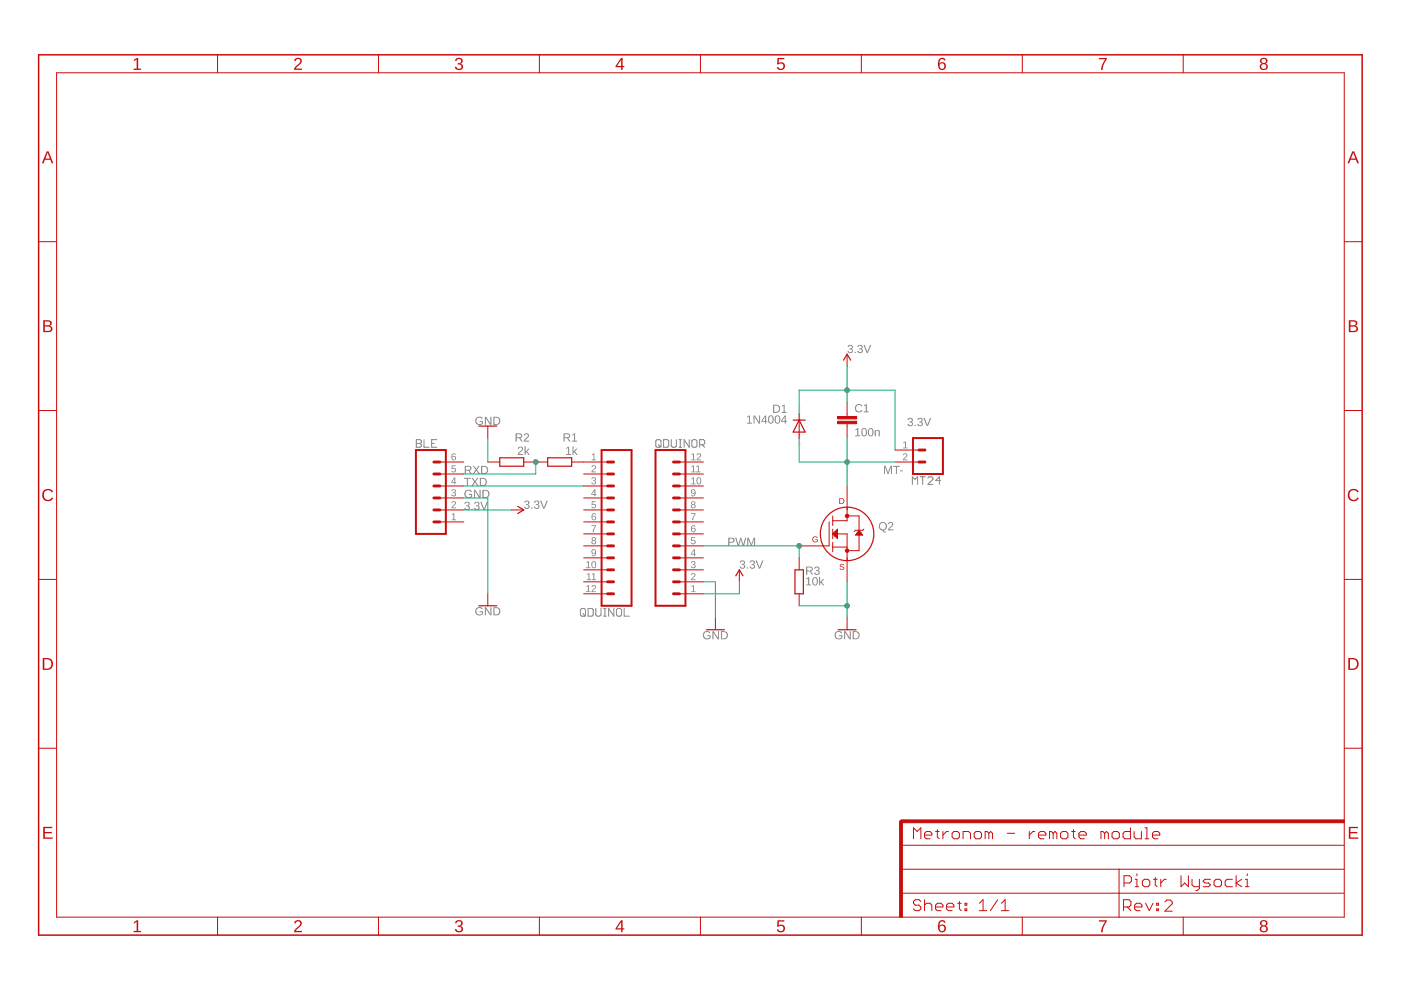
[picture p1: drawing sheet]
<svg xmlns="http://www.w3.org/2000/svg" width="297mm" height="210mm" viewBox="0 0 297 210" stroke-linecap="round" stroke-linejoin="round" font-family="sans-serif">
<g fill="#808080">
<path d="M125.5 96.4l.5-.3v1.3h.4v.2h-.9v-.2h.3v-1.1l-.3 .2z"/>
<path d="M125.6 98.8a.5 .5 0 0 1 .7 .2 .5 .5 0 0 1-.4 .7l-.3 .3h.8v.1h-1l.5-.7a.3 .3 0 0 0 .2-.5 .3 .3 0 0 0-.5 .2l-.2-.1z"/>
<path d="M125.6 101.3a.43 .43 0 0 1 .6 0 .43 .43 0 0 1-.2 .6 .39 .39 0 0 1 .4 .5 .39 .39 0 0 1-.5 .3l-.5-.2v-.2h.2a.3 .3 0 0 0 .4 .3 .3 .3 0 0 0 .1-.5l-.4-.1v-.1a.29 .29 0 0 0 .4-.2 .29 .29 0 0 0-.2-.4 .29 .29 0 0 0-.3 .3h-.2z"/>
<path d="M125.5 106.3h.8v.2h-.7v.4a.5 .5 0 0 1 .7 .2 .5 .5 0 0 1-.3 .7 .5 .5 0 0 1-.6-.4l.5 .2a.34 .34 0 0 0 .3-.5 .34 .34 0 0 0-.6 0h-.2z"/>
<path d="M125.4 111.4h1l-.5 1.4h-.2v-.3l.5-1h-.8z"/>
<path d="M169.3 94.2v.3l.3-.3v.3l-.1-.2-.2 .2zM169.4 93.9h.2v.2h.2h-.5zM169.4 94a.1 .1 0 0 0 .2 0 .1 .1 0 0 0-.2 0zM169.3 93.8h.3zM169.4 93.5l.1 .1 .1-.1v.1l-.2 .1zM169.4 93.2l.1-.1v.3l.1-.2v.2h-.2zM169.4 93.2l.1 .2zM169.2 92.9a.2 .2 0 0 1 .4 0 .2 .2 0 0 1-.4 0zM169.3 92.9a.15 .15 0 0 0 .3 0 .15 .15 0 0 0-.3 0zM169.3 92.5l.3 .1h-.3zM169.2 92.2h.4v.2h-.2v-.1zM169.4 92.3a.1 .1 0 0 0 .2 0 .1 .1 0 0 0-.2 0zM169.4 91.9h.1v.2l.1-.2v.2h-.2zM169.4 92l.1 .1zM169.3 91.7l.3 .1h-.3zM169.2 91.3l.4-.1v.3l-.3-.1z"/>
<path d="M169.3 89.1v.3l.3-.3v.3l-.1-.2-.2 .2zM169.4 88.8h.2v.2l.2 .1h-.5zM169.4 89a.1 .1 0 0 0 .2 0 .1 .1 0 0 0-.2 0zM169.3 88.7h.3zM169.4 88.4l.1 .2 .1-.2v.2h-.2zM169.4 88.1h.1v.2l.1-.2v.2h-.2zM169.4 88.1l.1 .2zM169.2 87.8a.2 .2 0 0 1 .4 0 .2 .2 0 0 1-.4 0zM169.3 87.8a.15 .15 0 0 0 .3 0 .15 .15 0 0 0-.3 0zM169.3 87.4l.3 .2h-.3zM169.2 87.1h.4v.2l-.2 .1v-.2zM169.4 87.2a.1 .1 0 0 0 .2 0 .1 .1 0 0 0-.2 0zM169.4 86.8h.1v.2l.1-.1v.1h-.2zM169.4 86.9l.1 .1zM169.3 86.6l.3 .1h-.3zM169.3 86.2l.3 .1v-.2v.3l-.3-.2v.2z"/>
<path d="M149.2 134a.9 .9 0 0 1 1.4 .2l-.2 .1a.68 .68 0 0 0-1-.1 .68 .68 0 0 0 0 1 .68 .68 0 0 0 .9 .1l.1-.4h-.5v-.2h.8v.6a.94 .94 0 0 1-1.4 .1 .94 .94 0 0 1-.1-1.4zM151 133.8h.3l.9 1.5v-1.5h.2v1.7h-.2l-1-1.4 .1 1.4h-.3zM152.9 133.8h.5a.86 .86 0 0 1 .9 .8 .86 .86 0 0 1-.8 .9h-.6zM153.1 134v1.4a.73 .73 0 0 0 1-.7 .73 .73 0 0 0-1-.7z"/>
<path d="M157 118.9a.5 .5 0 0 1 .8 0 .5 .5 0 0 1-.2 .8 .51 .51 0 0 1 .2 .8 .51 .51 0 0 1-.8 0l-.2-.4h.3a.35 .35 0 0 0 .4 .3 .35 .35 0 0 0 .2-.5l-.5-.1v-.2a.33 .33 0 0 0 .5-.2 .33 .33 0 0 0-.2-.4 .33 .33 0 0 0-.4 .3h-.2zM158.3 120.3h.3v.3h-.3zM159.1 118.9a.5 .5 0 0 1 .8 0 .5 .5 0 0 1-.2 .8 .51 .51 0 0 1 .2 .8 .51 .51 0 0 1-.8 0l-.2-.4h.2a.35 .35 0 0 0 .5 .3 .35 .35 0 0 0 .2-.5l-.5-.1v-.2a.33 .33 0 0 0 .5-.2 .33 .33 0 0 0-.2-.4 .33 .33 0 0 0-.4 .3h-.3zM160.2 118.8h.3l.5 1.6 .6-1.6h.3l-.7 1.8h-.3z"/>
<path d="M101 128.9a.9 .9 0 0 1 1.4 .2l-.3 .1a.68 .68 0 0 0-.9 0 .68 .68 0 0 0-.1 .9 .68 .68 0 0 0 1 .1l.1-.4h-.5v-.2h.7v.6a.94 .94 0 0 1-1.3 .1 .94 .94 0 0 1-.1-1.4zM102.8 128.7h.3l.9 1.5v-1.5h.2v1.8h-.3l-.9-1.5v1.5h-.2zM104.6 128.7h.6a.86 .86 0 0 1 .9 .9 .86 .86 0 0 1-.9 .9h-.6zM104.8 128.9v1.4a.73 .73 0 0 0 1-.7 .73 .73 0 0 0-1-.7z"/>
<path d="M111.3 106.2a.5 .5 0 0 1 .8 0 .5 .5 0 0 1-.2 .8 .51 .51 0 0 1 .2 .8 .51 .51 0 0 1-.8 0l-.2-.4h.2a.35 .35 0 0 0 .5 .3 .35 .35 0 0 0 .2-.5l-.5-.1v-.2a.33 .33 0 0 0 .5-.2 .33 .33 0 0 0-.2-.4 .33 .33 0 0 0-.4 .3h-.3zM112.6 107.6h.3v.3h-.3zM113.4 106.2a.5 .5 0 0 1 .8 0 .5 .5 0 0 1-.2 .8 .51 .51 0 0 1 .2 .8 .51 .51 0 0 1-.8 0l-.2-.4h.2a.35 .35 0 0 0 .5 .3 .35 .35 0 0 0 .1-.5l-.4-.1v-.2a.33 .33 0 0 0 .5-.2 .33 .33 0 0 0-.2-.4 .33 .33 0 0 0-.5 .3h-.2zM114.5 106.1h.2l.6 1.6 .6-1.6h.2l-.7 1.8h-.2z"/>
<path d="M158.4 88.4l.6-.3v1.5h.4v.2h-1v-.2h.4v-1.3l-.4 .3zM159.8 88.1h.2l1 1.5-.1-1.5h.3v1.7h-.3l-.9-1.5v1.5h-.2zM162.2 88.1h.2v1.1h.3v.2h-.3v.4h-.2v-.4h-.8zM162.2 88.3l-.6 .9h.6zM163.1 88.2a.64 .64 0 0 1 .8 0 .64 .64 0 0 1 .1 .7 .64 .64 0 0 1-.6 .9 .64 .64 0 0 1-.6-.9zM163.3 88.3a.97 .97 0 0 0 .1 1.4 .86 .86 0 0 0 0-1.5zM164.5 88.2a.64 .64 0 0 1 .7 0 .64 .64 0 0 1 .2 .7 .64 .64 0 0 1-.6 .9 .64 .64 0 0 1-.6-.9zM164.7 88.3a.97 .97 0 0 0 .1 1.4 .86 .86 0 0 0 0-1.5zM166.4 88.1h.2v1.1h.2v.2h-.2v.4h-.2v-.4h-.8zM166.4 88.3l-.6 .9h.6z"/>
<path d="M181.4 91.1l.6-.3v1.5h.4v.2h-1.1v-.2h.5v-1.3l-.4 .3zM182.9 90.9a.64 .64 0 0 1 .7 0 .64 .64 0 0 1 .2 .7 .64 .64 0 0 1-.6 .9 .64 .64 0 0 1-.6-.9zM183 91a.97 .97 0 0 0 .2 1.3 .86 .86 0 0 0 0-1.4zM184.3 90.9a.64 .64 0 0 1 .7 0 .64 .64 0 0 1 .2 .7 .64 .64 0 0 1-.6 .9 .64 .64 0 0 1-.6-.9zM184.4 91a.97 .97 0 0 0 .2 1.3 .86 .86 0 0 0 0-1.4zM185.5 91.2h.2v.2a.44 .44 0 0 1 .5-.2 .44 .44 0 0 1 .3 .4v.9h-.2v-.8a.32 .32 0 0 0-.3-.4 .32 .32 0 0 0-.3 .4v.8h-.2z"/>
<path d="M120.1 95l.6-.3v1.5h.4v.2h-1.1v-.2h.4v-1.3l-.3 .3zM121.4 94.6h.2v1.2l.6-.7h.2l-.5 .6 .6 .7h-.3l-.4-.6-.2 .2v.4h-.2z"/>
<path d="M110 94.8a.55 .55 0 0 1 .8 .1 .55 .55 0 0 1-.3 .8l-.5 .5h.9v.2h-1.1l.1-.3 .4-.4a.37 .37 0 0 0 .4-.5 .37 .37 0 0 0-.6-.2l-.3 .1zM111.2 94.6h.2v1.2l.6-.7h.3l-.6 .6 .6 .7h-.3l-.4-.6-.2 .2v.4h-.2z"/>
<path d="M179.9 73.2a.5 .5 0 0 1 .8 0 .5 .5 0 0 1-.2 .8 .51 .51 0 0 1 .2 .8 .51 .51 0 0 1-.8 0l-.2-.4h.2a.35 .35 0 0 0 .5 .3 .35 .35 0 0 0 .1-.5l-.4-.1v-.2a.33 .33 0 0 0 .5-.2 .33 .33 0 0 0-.3-.4 .33 .33 0 0 0-.4 .3h-.2zM181.2 74.6h.2v.3h-.2zM182 73.2a.5 .5 0 0 1 .8 0 .5 .5 0 0 1-.3 .8 .51 .51 0 0 1 .3 .8 .51 .51 0 0 1-.9 0l-.1-.4h.2a.35 .35 0 0 0 .5 .3 .35 .35 0 0 0 .1-.5l-.4-.1v-.2a.33 .33 0 0 0 .5-.2 .33 .33 0 0 0-.3-.4 .33 .33 0 0 0-.4 .3h-.2zM183.1 73.1h.2l.6 1.5 .6-1.5h.2l-.7 1.8h-.2z"/>
<path d="M177.2 134a.9 .9 0 0 1 1.4 .2l-.3 .1a.68 .68 0 0 0-.9-.1 .68 .68 0 0 0-.1 1 .68 .68 0 0 0 1 .1l.1-.4h-.5v-.2h.7v.6a.94 .94 0 0 1-1.4 .1 .94 .94 0 0 1 0-1.4zM179 133.8h.3l.9 1.5v-1.5h.2v1.7h-.3l-.9-1.4v1.4h-.2zM180.8 133.8h.6a.86 .86 0 0 1 .9 .8 .86 .86 0 0 1-.9 .9h-.6zM181 134v1.4a.73 .73 0 0 0 1-.7 .73 .73 0 0 0-1-.7z"/>
<path d="M101 88.6a.9 .9 0 0 1 1.4 .1l-.3 .1a.68 .68 0 0 0-.9 0 .68 .68 0 0 0-.1 .9 .68 .68 0 0 0 1 .1l.1-.4h-.5v-.2h.7v.6a.94 .94 0 0 1-1.3 .1 .94 .94 0 0 1-.1-1.3zM102.8 88.4h.3l.9 1.4v-1.4h.2v1.7h-.3l-.9-1.5v1.5h-.2zM104.6 88.4h.6a.86 .86 0 0 1 .9 .8 .86 .86 0 0 1-.9 .9h-.6zM104.8 88.6v1.3a.73 .73 0 0 0 1-.7 .73 .73 0 0 0-1-.6z"/>
<path d="M171 122.7l.6-.3v1.5h.4v.2h-1.1v-.2h.4v-1.3l-.3 .3zM172.5 122.5a.64 .64 0 0 1 .7 0 .64 .64 0 0 1 .2 .8 .64 .64 0 0 1-.6 .8 .64 .64 0 0 1-.6-.8zM172.6 122.6a.97 .97 0 0 0 .2 1.4 .86 .86 0 0 0 0-1.5zM173.7 122.3h.2v1.1l.6-.6h.2l-.5 .6 .5 .7h-.2l-.5-.6-.1 .1v.5h-.2z"/>
<path d="M126 103.8h.2v.9h.2v.2h-.2v.3h-.2v-.3h-.7zM126 104l-.5 .7h.5z"/>
<path d="M125.6 108.9l.5-.1 .2 .3-.5-.1-.2 .5a.47 .47 0 0 1 .7 .1 .47 .47 0 0 1-.2 .7 .47 .47 0 0 1-.6-.3l-.1-.6zM125.6 109.8a.31 .31 0 0 0 .6 0 .31 .31 0 0 0-.6 0z"/>
<path d="M125.5 114a.43 .43 0 0 1 .7-.1 .43 .43 0 0 1-.1 .7 .42 .42 0 0 1 .1 .6 .42 .42 0 0 1-.6 0 .42 .42 0 0 1 .1-.6l-.3-.2zM125.6 114.3a.3 .3 0 0 0 .6 0 .3 .3 0 0 0-.6 0zM125.6 115a.31 .31 0 0 0 .6 0 .31 .31 0 0 0-.6 0z"/>
<path d="M125.5 116.6a.6 .6 0 0 1 .8 0 .6 .6 0 0 1 .1 .8 .49 .49 0 0 1-.4 .5 .49 .49 0 0 1-.6-.3l.6 .2 .2-.6a.47 .47 0 0 1-.7 .1 .47 .47 0 0 1 0-.7zM125.5 116.9a.35 .35 0 0 0 .7 0 .35 .35 0 0 0-.7 0z"/>
<path d="M124.3 119.2l.5-.2v1.3h.4v.2h-.9v-.2h.3v-1.1l-.3 .2zM125.6 119a.61 .61 0 0 1 .8 .2 .61 .61 0 0 1 0 .7 .53 .53 0 0 1-.7 .6 .53 .53 0 0 1-.3-.8zM125.7 119.2a.83 .83 0 0 0 .2 1.1 .73 .73 0 0 0 0-1.2z"/>
<path d="M124.5 121.8l.5-.3v1.3h.3v.2h-.9v-.2h.4v-1.1l-.3 .2zM125.5 121.8l.5-.3v1.3h.4v.2h-.9v-.2h.3v-1.1l-.3 .2z"/>
<path d="M124.3 124.3l.5-.2v1.3h.4v.1h-.9v-.1h.3v-1.2l-.3 .3zM125.6 124.1a.5 .5 0 0 1 .7 .3 .5 .5 0 0 1-.4 .6l-.3 .4h.8v.1h-1l.5-.7a.3 .3 0 0 0 .2-.5 .3 .3 0 0 0-.5 .1h-.2z"/>
</g>
<path d="M123.3 129h.6l.2 .3v1.1l-.2 .2h-.6l-.2-.2v-1.1zM123.6 130.1l.5 .5M124.7 129h.8l.3 .3v1.1l-.3 .2h-.8zM126.3 129v1.4l.3 .2h.5l.3-.2v-1.4M128 129h.5M128 130.6h.5M128.2 129v1.6M130.2 129v1.6l-1.1-1.6v1.6M131 129h.5l.3 .3v1.1l-.3 .2h-.5l-.3-.2v-1.1zM132.3 129v1.6h1.1" fill="none" stroke="#808080" stroke-width=".21"/>
<g fill="#808080">
<path d="M146.6 124.3l.5-.2v1.3h.4v.1h-.9v-.1h.3v-1.2l-.3 .3z"/>
<path d="M146.7 121.6a.5 .5 0 0 1 .7 .2 .5 .5 0 0 1-.4 .7l-.3 .3h.8v.2h-1l.5-.7a.3 .3 0 0 0 .2-.5 .3 .3 0 0 0-.5 .1h-.2z"/>
<path d="M146.6 119.1a.43 .43 0 0 1 .7-.1 .43 .43 0 0 1-.2 .7 .39 .39 0 0 1 .4 .5 .39 .39 0 0 1-.5 .3l-.5-.2v-.2h.2a.3 .3 0 0 0 .4 .2 .3 .3 0 0 0 .1-.4l-.4-.1v-.2a.29 .29 0 0 0 .4-.1 .29 .29 0 0 0-.2-.4 .29 .29 0 0 0-.3 .3l-.2-.1z"/>
<path d="M146.6 113.9h.8v.2h-.7v.4a.5 .5 0 0 1 .7 .3 .5 .5 0 0 1-.3 .6 .5 .5 0 0 1-.6-.3l.5 .1a.34 .34 0 0 0 .3-.4 .34 .34 0 0 0-.6-.1h-.2z"/>
<path d="M146.5 108.8h1l-.5 1.5h-.2v-.4l.5-.9h-.8z"/>
<path d="M147.1 116.4h.2v1h.2v.2h-.2v.3h-.2v-.3h-.7zM147.1 116.7l-.5 .7h.5z"/>
<path d="M146.7 111.4h.5l.2 .2-.5-.1-.2 .6a.47 .47 0 0 1 .7 .1 .47 .47 0 0 1-.2 .7 .47 .47 0 0 1-.6-.4l-.1-.6zM146.7 112.4a.31 .31 0 0 0 .6 0 .31 .31 0 0 0-.6 0z"/>
<path d="M146.6 106.4a.43 .43 0 0 1 .7-.1 .43 .43 0 0 1-.1 .7 .42 .42 0 0 1 .1 .6 .42 .42 0 0 1-.6 0 .42 .42 0 0 1 .1-.6l-.3-.2zM146.7 106.7a.3 .3 0 0 0 .6 0 .3 .3 0 0 0-.6 0zM146.7 107.4a.31 .31 0 0 0 .6 0 .31 .31 0 0 0-.6 0z"/>
<path d="M146.6 103.9a.6 .6 0 0 1 .8 0 .6 .6 0 0 1 .1 .8 .49 .49 0 0 1-.4 .5 .49 .49 0 0 1-.6-.3l.6 .2 .2-.6a.47 .47 0 0 1-.7 .1 .47 .47 0 0 1 0-.7zM146.6 104.2a.35 .35 0 0 0 .7 0 .35 .35 0 0 0-.7 0z"/>
<path d="M146.6 101.5l.5-.3v1.3h.4v.2h-.9v-.2h.3v-1.1l-.3 .2zM147.9 101.3a.61 .61 0 0 1 .7 .1 .61 .61 0 0 1 .1 .8 .53 .53 0 0 1-.7 .5 .53 .53 0 0 1-.3-.8zM148 101.4a.83 .83 0 0 0 .2 1.2 .73 .73 0 0 0 0-1.3z"/>
<path d="M146.6 98.9l.5-.2v1.3h.4v.1h-.9v-.1h.3v-1.1l-.3 .2zM147.6 98.9l.5-.2v1.3h.4v.1h-.9v-.1h.4v-1.1l-.4 .2z"/>
<path d="M146.6 96.4l.5-.3v1.3h.4v.2h-.9v-.2h.3v-1.1l-.3 .2zM147.8 96.2a.5 .5 0 0 1 .8 .2 .5 .5 0 0 1-.4 .7l-.3 .3h.8v.2h-1l.5-.7a.3 .3 0 0 0 .2-.5 .3 .3 0 0 0-.5 .1h-.2z"/>
</g>
<path d="M139 93.5l.3-.3h.6l.2 .3v1.1l-.2 .2h-.6l-.3-.2zM139.6 94.3l.5 .5M140.7 93.2h.8l.3 .3v1.1l-.3 .2h-.8zM142.3 93.2v1.4l.3 .2h.5l.3-.2v-1.4M144 93.2h.5M144 94.8h.5M144.2 93.2v1.6M146.1 93.2v1.6l-1-1.6v1.6M146.7 93.5l.3-.3h.5l.3 .3v1.1l-.3 .2h-.5l-.3-.2zM148.3 94.3h.8l.3-.3v-.5l-.3-.3h-.8v1.6M148.9 94.3l.5 .5" fill="none" stroke="#808080" stroke-width=".21"/>
<g fill="#808080">
<path d="M95.8 109.1l.5-.3v1.3h.4v.2h-.9v-.2h.3v-1.1l-.3 .2z"/>
<path d="M95.9 106.4a.5 .5 0 0 1 .7 .2 .5 .5 0 0 1-.4 .7l-.3 .3h.8v.2h-1l.5-.8a.3 .3 0 0 0 .2-.5 .3 .3 0 0 0-.5 .2h-.2z"/>
<path d="M95.9 103.8a.43 .43 0 0 1 .6 0 .43 .43 0 0 1-.2 .7 .39 .39 0 0 1 .4 .4 .39 .39 0 0 1-.5 .3l-.5-.2v-.2h.2a.3 .3 0 0 0 .4 .3 .3 .3 0 0 0 .1-.5h-.4v-.2a.29 .29 0 0 0 .4-.1 .29 .29 0 0 0-.2-.4 .29 .29 0 0 0-.3 .2h-.2z"/>
<path d="M95.8 98.7h.8v.1h-.7v.5a.5 .5 0 0 1 .7 .2 .5 .5 0 0 1-.3 .7 .5 .5 0 0 1-.6-.4l.5 .2a.34 .34 0 0 0 .3-.5 .34 .34 0 0 0-.6 0h-.2z"/>
<path d="M96.3 101.2h.2v1h.2v.1h-.2v.4h-.2v-.4h-.7zM96.3 101.4l-.5 .8h.5z"/>
<path d="M95.9 96.2l.5-.1 .3 .3-.6-.1-.2 .5a.47 .47 0 0 1 .7 .1 .47 .47 0 0 1-.2 .7 .47 .47 0 0 1-.6-.3l-.1-.6zM95.9 97.1a.31 .31 0 0 0 .6 0 .31 .31 0 0 0-.6 0z"/>
</g>
<path d="M88.3 93.2h.8l.2 .3v.2l-.2 .3 .2 .3v.3l-.2 .2h-.8zM88.3 94h.8M89.9 93.2v1.6h1.1M91.5 94h.6M92.6 93.2h-1.1v1.6h1.1" fill="none" stroke="#808080" stroke-width=".21"/>
<g fill="#808080">
<path d="M191.5 93.8l.5-.2v1.3h.4v.2h-.9v-.2h.4v-1.1l-.4 .2z"/>
<path d="M191.6 96.2a.5 .5 0 0 1 .8 .2 .5 .5 0 0 1-.5 .7l-.3 .3h.8v.2h-1l.6-.7a.3 .3 0 0 0 .1-.5 .3 .3 0 0 0-.5 .1h-.2z"/>
<path d="M163.9 85.8h.6a.86 .86 0 0 1 .9 .8 .86 .86 0 0 1-.8 .9h-.7zM164.2 86v1.3a.73 .73 0 0 0 1-.6 .73 .73 0 0 0-1-.7zM165.8 86.1l.6-.3v1.5h.4v.2h-1.1v-.2h.4v-1.3l-.3 .3z"/>
<path d="M181.5 85.9a.86 .86 0 0 1 1.3 .2l-.2 .1a.63 .63 0 0 0-.9-.1 .63 .63 0 0 0 0 1 .63 .63 0 0 0 .9-.2l.2 .1a.88 .88 0 0 1-1.3 .3 .88 .88 0 0 1 0-1.4zM183.2 86l.6-.3v1.5h.4v.2h-1.1v-.2h.5v-1.3l-.4 .3z"/>
</g>
<path d="M193.4 102.7v-1.6l.6 .5 .5-.5v1.6M195.1 101.1h1.1M195.6 101.1v1.6M196.7 101.3l.3-.2h.5l.3 .2v.3l-1.1 1.1h1.1M199.5 101.9h-1.1l.8-.8v1.6" fill="none" stroke="#808080" stroke-width=".21"/>
<g fill="#808080">
<path d="M119.5 91.9h.8a.5 .5 0 0 1 .6 .4 .5 .5 0 0 1-.4 .6l.5 .7h-.3l-.5-.7h-.5v.7h-.2zM119.7 92.1v.6h.6a.32 .32 0 0 0 .4-.3 .32 .32 0 0 0-.4-.3zM121.3 92.2l.6-.3v1.5h.4v.2h-1v-.2h.4v-1.3l-.4 .3z"/>
<path d="M109.3 91.9h.8a.5 .5 0 0 1 .6 .4 .5 .5 0 0 1-.4 .6l.5 .7h-.3l-.4-.7h-.5v.7h-.3zM109.6 92.1v.6h.5a.32 .32 0 0 0 .4-.3 .32 .32 0 0 0-.4-.3zM111.2 92a.55 .55 0 0 1 .9 .1 .55 .55 0 0 1-.3 .8l-.5 .5h.9v.2h-1.2l.1-.3 .5-.5a.37 .37 0 0 0 .3-.5 .37 .37 0 0 0-.6-.1l-.2 .1z"/>
<path d="M170.9 120.1h.8a.5 .5 0 0 1 .6 .4 .5 .5 0 0 1-.4 .6l.5 .8h-.3l-.4-.8h-.5v.8h-.3zM171.2 120.3v.7h.5a.32 .32 0 0 0 .4-.4 .32 .32 0 0 0-.4-.3zM172.8 120.2a.5 .5 0 0 1 .8 0 .5 .5 0 0 1-.2 .8 .51 .51 0 0 1 .2 .8 .51 .51 0 0 1-.8 0l-.2-.4h.2a.35 .35 0 0 0 .5 .3 .35 .35 0 0 0 .2-.5l-.5-.1v-.2a.33 .33 0 0 0 .5-.2 .33 .33 0 0 0-.2-.4 .33 .33 0 0 0-.4 .3h-.3z"/>
<path d="M186.6 110.9a.89 .89 0 0 1 1.4 .3 .89 .89 0 0 1-.7 1.2l.2 .3h.3v.2l-.5-.1-.2-.3a.91 .91 0 0 1-.7-.6 .91 .91 0 0 1 .2-1zM186.7 111.1a.7 .7 0 0 0 .2 1.1 .7 .7 0 0 0 1-.6 .7 .7 0 0 0-.9-.7zM188.5 110.8a.55 .55 0 0 1 .8 .1 .55 .55 0 0 1-.3 .8l-.5 .5h.9v.2h-1.1v-.3l.5-.4a.37 .37 0 0 0 .4-.6 .37 .37 0 0 0-.7-.1l-.2 .1z"/>
<path d="M98.7 104.1a.9 .9 0 0 1 1.4 .1l-.3 .1a.68 .68 0 0 0-.9 0 .68 .68 0 0 0-.1 .9 .68 .68 0 0 0 1 .1l.1-.4h-.5v-.2h.7v.6a.94 .94 0 0 1-1.3 .1 .94 .94 0 0 1-.1-1.3zM100.5 103.9h.3l.9 1.4v-1.4h.2v1.7h-.3l-.9-1.5v1.5h-.2zM102.3 103.9h.6a.86 .86 0 0 1 .9 .8 .86 .86 0 0 1-.9 .9h-.6zM102.5 104v1.4a.73 .73 0 0 0 1-.7 .73 .73 0 0 0-1-.7z"/>
<path d="M98.6 106.5a.5 .5 0 0 1 .9 0 .5 .5 0 0 1-.3 .7 .51 .51 0 0 1 .3 .8 .51 .51 0 0 1-.9 0l-.2-.3h.3a.35 .35 0 0 0 .4 .3 .35 .35 0 0 0 .2-.6l-.5-.1v-.2a.33 .33 0 0 0 .5-.1 .33 .33 0 0 0-.2-.5 .33 .33 0 0 0-.4 .3h-.2zM100 107.8h.2v.3h-.2zM100.7 106.5a.5 .5 0 0 1 .8 0 .5 .5 0 0 1-.2 .7 .51 .51 0 0 1 .2 .8 .51 .51 0 0 1-.8 0l-.2-.3h.2a.35 .35 0 0 0 .5 .3 .35 .35 0 0 0 .2-.6l-.5-.1v-.2a.33 .33 0 0 0 .5-.1 .33 .33 0 0 0-.2-.5 .33 .33 0 0 0-.4 .3h-.3zM101.8 106.4h.3l.5 1.5 .6-1.5h.3l-.7 1.7h-.3z"/>
<path d="M192.6 88.7a.5 .5 0 0 1 .8 0 .5 .5 0 0 1-.2 .8 .51 .51 0 0 1 .2 .8 .51 .51 0 0 1-.8-.1l-.2-.3h.2a.35 .35 0 0 0 .5 .3 .35 .35 0 0 0 .1-.6h-.4v-.2a.33 .33 0 0 0 .5-.2 .33 .33 0 0 0-.2-.4 .33 .33 0 0 0-.4 .3l-.3-.1zM193.9 90.1h.3v.2h-.3zM194.7 88.7a.5 .5 0 0 1 .8 0 .5 .5 0 0 1-.2 .8 .51 .51 0 0 1 .2 .8 .51 .51 0 0 1-.8-.1l-.2-.3h.2a.35 .35 0 0 0 .5 .3 .35 .35 0 0 0 .1-.6h-.4v-.2a.33 .33 0 0 0 .5-.2 .33 .33 0 0 0-.3-.4 .33 .33 0 0 0-.4 .3l-.2-.1zM195.8 88.6h.2l.6 1.5 .6-1.5h.2l-.7 1.7h-.2z"/>
<path d="M154.4 114h.7a.53 .53 0 0 1 .6 .5 .53 .53 0 0 1-.5 .6h-.6v.6h-.2zM154.6 114.2v.7l.7-.1a.35 .35 0 0 0 0-.6zM155.9 114h.2l.4 1.5 .4-1.5h.3l.4 1.5 .4-1.5h.2l-.5 1.7h-.3l-.3-1.4-.4 1.4h-.3zM158.4 114h.3l.6 1.5 .5-1.5h.3v1.7h-.2v-1.5l-.5 1.5h-.2l-.6-1.5v1.5h-.2z"/>
<path d="M187.4 98.8h.3l.6 1.4 .5-1.4h.3v1.7h-.2v-1.5l-.5 1.5h-.2l-.6-1.5v1.5h-.2zM189.4 98.8h1.4v.2h-.6v1.5h-.2v-1.5h-.6zM190.8 99.7h.6v.2h-.6z"/>
<path d="M98.5 98.8h.9a.5 .5 0 0 1 .6 .4 .5 .5 0 0 1-.5 .6l.5 .7h-.2l-.5-.7h-.5v.7h-.3zM98.8 99v.6h.5a.32 .32 0 0 0 .4-.3 .32 .32 0 0 0-.4-.3zM100.3 98.8h.2l.5 .7 .5-.7h.2l-.6 .8 .7 .9h-.3l-.5-.8-.5 .8h-.3l.7-.9zM102 98.8h.6a.86 .86 0 0 1 .9 .8 .86 .86 0 0 1-.8 .9h-.7zM102.2 99v1.3a.73 .73 0 0 0 1.1-.7 .73 .73 0 0 0-1.1-.6z"/>
<path d="M98.4 101.3h1.4v.2h-.6v1.5h-.2v-1.5h-.6zM100 101.3h.2l.5 .7 .5-.7h.2l-.6 .8 .7 .9h-.3l-.5-.7-.5 .7h-.3l.7-.9zM101.7 101.3h.6a.86 .86 0 0 1 .9 .8 .86 .86 0 0 1-.8 .9h-.7zM102 101.5v1.4a.73 .73 0 0 0 1-.7 .73 .73 0 0 0-1-.7z"/>
</g>
<path d="M88.2 95.4h6.3v17.8h-6.3zM127.6 95.4h6.3v33h-6.3zM139 95.4h6.3v33h-6.3zM193.6 92.9h6.3v7.6h-6.3z" fill="none" stroke="#c90d0c" stroke-width=".42"/>
<g fill="none" stroke="#c90d0c" stroke-width=".61">
<path d="M92 98h1.3M128.8 98h1.3M142.8 98h1.3M194.8 98h1.3M194.8 95.4h1.3M92 103h1.3M92 100.5h1.3M92 108.1h1.3M92 105.6h1.3M92 110.7h1.3M128.8 103h1.3M128.8 100.5h1.3"/>
<path d="M128.8 108.1h1.3M128.8 105.6h1.3M128.8 110.7h1.3M128.8 113.2h1.3M128.8 115.7h1.3M128.8 118.3h1.3M142.8 103h1.3M142.8 100.5h1.3M142.8 108.1h1.3M142.8 105.6h1.3M142.8 110.7h1.3M142.8 113.2h1.3"/>
<path d="M142.8 115.7h1.3M142.8 118.3h1.3M128.8 120.8h1.3M128.8 123.4h1.3M128.8 125.9h1.3M142.8 120.8h1.3M142.8 123.4h1.3M142.8 125.9h1.3"/>
</g>
<g fill="none" stroke="#c90d0c" stroke-width=".21">
<path d="M179.6 75.1v2.5M93.3 98h5M103.4 98h2.6M103.4 90.3v2.6M111 98h5.1M121.2 98h7.6M144.1 98h5M169.4 87.8v5.1M179.6 85.3v3M179.6 89.8v3.1M189.8 98h5M189.8 95.4h5"/>
<path d="M93.3 100.5h5M93.3 103h5M93.3 105.6h5M93.3 108.1h5M93.3 110.7h5M108.5 108.1h2.5M123.7 100.5h5.1M123.7 103h5.1M123.7 105.6h5.1M123.7 108.1h5.1M123.7 110.7h5.1M123.7 113.2h5.1"/>
<path d="M123.7 115.7h5.1M123.7 118.3h5.1M144.1 100.5h5M144.1 103h5M144.1 105.6h5M144.1 108.1h5M144.1 110.7h5M144.1 113.2h5M144.1 115.7h5M144.1 118.3h5M169.4 118.3v2.5M175.8 110.7v5h-1.3"/>
<path d="M176.6 109.4v2M176.6 112.2v2M176.6 115v2M176.6 116h3M177.1 113.5v.2M177.6 113.2h2v5.6M177.6 112.2v2l-1-1zM179.6 107.6v2.8h-3M179.6 109.4h2.5v3.3M182.1 113.1v3.7h-2.5M182.1 112.4l.8 1.1h-1.5zM183.2 112.2l-.3 .2h-1.5l-.3 .3"/>
<path d="M103.4 125.9v2.5M123.7 120.8h5.1M123.7 123.4h5.1M123.7 125.9h5.1M144.1 120.8h5M144.1 123.4h5M144.1 125.9h5M151.7 131v2.5M156.8 120.8v2.6M169.4 125.9v2.5M179.6 131v2.5"/>
</g>
<g fill="none" stroke="#c90d0c" stroke-width=".25">
<path d="M178.8 76.4l.8-1.3 .8 1.3M101.5 90.3h3.8M106 97.1h5v1.7h-5zM116.1 97.1h5.1v1.7h-5.1zM168.2 89.1h2.5M169.4 89.1l1.3 2.5h-2.5zM109.8 107.4l1.2 .7-1.2 .8M101.5 128.4h3.8M149.8 133.5h3.8M156 122.1l.8-1.3 .7 1.3M168.6 120.8h1.7v5.1h-1.7zM177.7 133.5h3.8"/>
<circle cx="179.6" cy="113.2" r="5.7"/>
</g>
<g fill="#c90d0c" stroke="#c90d0c" stroke-width=".21">
<path d="M177.6 89.3h4v.5h-4z"/>
<path d="M177.6 88.3h4v.5h-4z"/>
</g>
<path d="M177.1 112.9l-.3 .3 .3 .3" fill="none" stroke="#c90d0c" stroke-width=".51"/>
<path d="M177.2 112.8v.8" fill="none" stroke="#c90d0c" stroke-width=".38"/>
<path d="M177.3 112.7v1M177.4 112.4v1.6M181.6 113.3h1M181.8 113.1h.7l-.4-.4v.4M182 112.8l-.1 .1" fill="none" stroke="#c90d0c" stroke-width=".32"/>
<g fill="#c90d0c" stroke="#c90d0c" stroke-width=".21">
<circle cx="179.6" cy="109.4" r=".38"/>
<circle cx="179.6" cy="116.8" r=".38"/>
</g>
<g fill="#c90d0c">
<path d="M172.4 113.9l.6-.2 .4 .3-.2 .1a.48 .48 0 0 0-.7 0 .48 .48 0 0 0 .1 .7 .48 .48 0 0 0 .6-.1v-.2h-.3v-.1h.5v.4a.67 .67 0 0 1-1 .1 .67 .67 0 0 1 0-1z"/>
<path d="M178.2 119.7l.5-.1 .3 .3h-.2a.28 .28 0 0 0-.3-.2 .28 .28 0 0 0-.2 .3 .51 .51 0 0 1 .5 .2 .51 .51 0 0 1 .1 .5l-.2 .1a.55 .55 0 0 1-.7-.3h.2a.33 .33 0 0 0 .3 .2 .33 .33 0 0 0 .3-.3l-.5-.2a.3 .3 0 0 1-.2-.3 .3 .3 0 0 1 .1-.2z"/>
<path d="M178 105.6h.4a.61 .61 0 0 1 .6 .6 .61 .61 0 0 1-.6 .6h-.4zM178.1 105.8v.9a.52 .52 0 0 0 .7-.5 .52 .52 0 0 0-.7-.4z"/>
</g>
<g fill="none" stroke="#c90d0c" stroke-width=".21">
<path d="M12 15.4v179.1M8.2 51.2h3.8M169.4 115.7h5.1M179.6 103v5.1M179.6 118.3v5.1M191 179.2h94M191 189.4h94M191 184.3h94M195.2 191.1l-.4-.3h-.7l-.4 .3v.4l.4 .4h.7l.4 .4v.4l-.4 .4h-.7l-.4-.4M196 190.8v2.3M196 191.9l.4-.4h.8l.4 .4v1.2M198.4 192.3h1.5v-.4l-.4-.4h-.8l-.3 .4v.8l.3 .4h.8"/>
<path d="M200.7 192.3h1.5v-.4l-.3-.4h-.8l-.4 .4v.8l.4 .4h.8M203 191.5h.8M203.4 191.1v1.6l.4 .4M204.6 191.5h.4v.4h-.4zM204.6 192.7h.4v.4h-.4zM237.3 184.3v10.3M238.2 192.3h1.2l.4-.4v-.8l-.4-.3h-1.2v2.3M239 192.3l.8 .8M240.6 192.3h1.5v-.4l-.4-.4h-.8l-.3 .4v.8l.3 .4h.8M242.9 191.5l.8 1.6 .8-1.6M245.2 191.5h.4v.4h-.4zM245.2 192.7h.4v.4h-.4z"/>
</g>
<g fill="#c90d0c" stroke="#c90d0c" stroke-width=".21">
<path d="M190.7 174.1h.6v20.4h-.6z"/>
<path d="M191 173.8h94v.6h-94z"/>
</g>
<path d="M192.3 174.1h-1.3v1.3" fill="none" stroke="#c90d0c" stroke-width=".61"/>
<path d="M8.2 11.6v186.7" fill="none" stroke="#c90d0c" stroke-width=".32"/>
<path d="M9.9 32.1h.4l1 2.5h-.3l-.3-.7h-1.2l-.3 .7h-.3zM10.1 32.4l-.5 1.2h1z" fill="#c90d0c"/>
<path d="M8.2 87h3.8" fill="none" stroke="#c90d0c" stroke-width=".21"/>
<path d="M9.2 67.9a1.65 1.65 0 0 1 1.7 .3v.5l-.4 .4a.69 .69 0 0 1 .6 .8 .69 .69 0 0 1-.9 .5h-1zM9.5 68.2v.8h.6a.44 .44 0 0 0 .4-.2 .44 .44 0 0 0 .1-.4l-.3-.2zM9.5 69.2v1l1-.1a.44 .44 0 0 0 .2-.7l-.2-.1z" fill="#c90d0c"/>
<path d="M8.2 122.9h3.8" fill="none" stroke="#c90d0c" stroke-width=".21"/>
<path d="M9.3 104a1.27 1.27 0 0 1 2 .3l-.4 .1a.97 .97 0 0 0-1.4-.1 .97 .97 0 0 0 0 1.4 .97 .97 0 0 0 1.3 0l.2-.2 .3 .1a1.3 1.3 0 0 1-2 .4 1.3 1.3 0 0 1 0-2z" fill="#c90d0c"/>
<path d="M8.2 158.6h3.8" fill="none" stroke="#c90d0c" stroke-width=".21"/>
<g fill="#c90d0c">
<path d="M9.2 175.3h1.9v.3h-1.6v.8h1.5v.3h-1.5v.9h1.7v.2h-2z"/>
<path d="M9.1 139.5h.8a1.27 1.27 0 0 1 1.3 1.2 1.27 1.27 0 0 1-1.2 1.3h-.9zM9.4 139.8v2h.6a1.05 1.05 0 0 0 .9-1.4 1.05 1.05 0 0 0-1.5-.6z"/>
</g>
<path d="M8.2 198.3h280.6" fill="none" stroke="#c90d0c" stroke-width=".32"/>
<path d="M12 194.5h273M46.1 194.5v3.8" fill="none" stroke="#c90d0c" stroke-width=".21"/>
<path d="M28.4 195.5l.6-.4h.3v2.3h.6v.2h-1.6v-.2h.7v-2l-.6 .4z" fill="#c90d0c"/>
<path d="M80.2 194.5v3.8" fill="none" stroke="#c90d0c" stroke-width=".21"/>
<path d="M62.6 195.3a.82 .82 0 0 1 1.3 .1 .82 .82 0 0 1-.5 1.2l-.7 .8h1.3v.2h-1.6a2.17 2.17 0 0 1 1-1.3 .5 .5 0 0 0 .1-.9 .5 .5 0 0 0-.8 .4l-.3-.1z" fill="#c90d0c"/>
<path d="M114.4 194.5v3.8" fill="none" stroke="#c90d0c" stroke-width=".21"/>
<path d="M96.7 195.3a.75 .75 0 0 1 1.1-.1 .75 .75 0 0 1 .1 1l-.3 .1a.68 .68 0 0 1 .6 .9 .68 .68 0 0 1-.9 .5l-.7-.3-.2-.4h.4a.52 .52 0 0 0 .7 .4 .52 .52 0 0 0 .2-.8l-.7-.1v-.3a.49 .49 0 0 0 .8-.2 .49 .49 0 0 0-.4-.7 .49 .49 0 0 0-.6 .5l-.3-.1z" fill="#c90d0c"/>
<path d="M148.5 194.5v3.8" fill="none" stroke="#c90d0c" stroke-width=".21"/>
<path d="M131.7 195.1h.3v1.7h.4v.3h-.4v.5h-.3v-.5h-1.2v-.3zM131.7 195.5l-.9 1.3h.9z" fill="#c90d0c"/>
<path d="M182.6 194.5v3.8" fill="none" stroke="#c90d0c" stroke-width=".21"/>
<path d="M164.9 195.1h1.4v.3h-1.2v.8a.87 .87 0 0 1 1.2 .2 .87 .87 0 0 1-.2 1.2 .87 .87 0 0 1-1.1-.1l-.3-.4 .3-.1a.57 .57 0 0 0 .9 .3 .57 .57 0 0 0 0-.9 .57 .57 0 0 0-.8 .1h-.3z" fill="#c90d0c"/>
<path d="M216.7 194.5v3.8" fill="none" stroke="#c90d0c" stroke-width=".21"/>
<path d="M199.3 195.2l.5-.1a.67 .67 0 0 1 .7 .5l-.3 .1a.53 .53 0 0 0-.7-.3 .53 .53 0 0 0-.3 .6v.3a.83 .83 0 0 1 1.2 .1 .83 .83 0 0 1-.1 1.2 .83 .83 0 0 1-1.2-.2 1.93 1.93 0 0 1 .2-2.2zM199.1 196.8a.56 .56 0 0 0 1.1 0 .56 .56 0 0 0-1.1 0z" fill="#c90d0c"/>
<path d="M250.9 194.5v3.8" fill="none" stroke="#c90d0c" stroke-width=".21"/>
<g fill="#c90d0c">
<path d="M233 195.1h1.7v.3l-.8 1.4-.1 .8h-.3a4 4 0 0 1 .8-2.2h-1.3z"/>
<path d="M267.4 195.3a.75 .75 0 0 1 1-.1 .75 .75 0 0 1 .1 1l-.2 .1a.74 .74 0 0 1 .4 1 .74 .74 0 0 1-1 .4 .69 .69 0 0 1-.6-.7 .69 .69 0 0 1 .5-.7l-.4-.4v-.4zM267.5 195.7a.47 .47 0 0 0 .9 0 .47 .47 0 0 0-.9 0zM267.4 196.9a.55 .55 0 0 0 1.1 0 .55 .55 0 0 0-1.1 0z"/>
</g>
<path d="M288.8 11.6v186.7" fill="none" stroke="#c90d0c" stroke-width=".32"/>
<path d="M285 15.4v179.1M285 51.2h3.8" fill="none" stroke="#c90d0c" stroke-width=".21"/>
<path d="M286.7 32.1h.4l1 2.5h-.3l-.3-.7h-1.2l-.3 .7h-.3zM286.9 32.4l-.5 1.2h1z" fill="#c90d0c"/>
<path d="M285 87h3.8" fill="none" stroke="#c90d0c" stroke-width=".21"/>
<path d="M286 67.9a1.65 1.65 0 0 1 1.7 .3l.1 .5-.5 .4a.69 .69 0 0 1 .6 .8 .69 .69 0 0 1-.9 .5h-1zM286.3 68.2v.8h.6a.44 .44 0 0 0 .4-.2 .44 .44 0 0 0 .1-.4l-.3-.2zM286.3 69.2v1l1-.1a.44 .44 0 0 0 .2-.7l-.2-.1z" fill="#c90d0c"/>
<path d="M285 122.9h3.8" fill="none" stroke="#c90d0c" stroke-width=".21"/>
<path d="M286.1 104a1.27 1.27 0 0 1 2 .3l-.4 .1a.97 .97 0 0 0-1.3-.1 .97 .97 0 0 0-.1 1.4 .97 .97 0 0 0 1.4 0l.1-.2 .3 .1a1.3 1.3 0 0 1-2 .4 1.3 1.3 0 0 1 0-2z" fill="#c90d0c"/>
<path d="M285 158.6h3.8" fill="none" stroke="#c90d0c" stroke-width=".21"/>
<g fill="#c90d0c">
<path d="M286 175.3h1.9v.3h-1.6v.8h1.5v.3h-1.5v.9h1.7v.2h-2z"/>
<path d="M285.9 139.5h.8a1.27 1.27 0 0 1 1.4 1.2 1.27 1.27 0 0 1-1.3 1.3h-.9zM286.2 139.8v2h.6a1.05 1.05 0 0 0 .9-1.4 1.05 1.05 0 0 0-1.5-.6z"/>
</g>
<path d="M8.2 11.6h280.6" fill="none" stroke="#c90d0c" stroke-width=".32"/>
<path d="M12 15.4h273M46.1 11.6v3.8" fill="none" stroke="#c90d0c" stroke-width=".21"/>
<path d="M28.4 12.7l.6-.4h.3v2.2h.6v.3h-1.6v-.3h.7v-1.9l-.6 .4z" fill="#c90d0c"/>
<path d="M80.2 11.6v3.8" fill="none" stroke="#c90d0c" stroke-width=".21"/>
<path d="M62.6 12.4a.82 .82 0 0 1 1.3 .2 .82 .82 0 0 1-.5 1.2l-.7 .7h1.3v.3h-1.6a2.17 2.17 0 0 1 1-1.3 .5 .5 0 0 0 .1-.9 .5 .5 0 0 0-.8 .3h-.3z" fill="#c90d0c"/>
<path d="M114.4 11.6v3.8" fill="none" stroke="#c90d0c" stroke-width=".21"/>
<path d="M96.7 12.4a.75 .75 0 0 1 1.1-.1 .75 .75 0 0 1 .1 1.1l-.3 .1a.68 .68 0 0 1 .6 .8 .68 .68 0 0 1-.9 .6l-.7-.4-.2-.3 .4-.1a.52 .52 0 0 0 .7 .5 .52 .52 0 0 0 .2-.8l-.7-.1v-.3a.49 .49 0 0 0 .8-.3 .49 .49 0 0 0-.4-.6 .49 .49 0 0 0-.6 .4h-.3z" fill="#c90d0c"/>
<path d="M148.5 11.6v3.8" fill="none" stroke="#c90d0c" stroke-width=".21"/>
<path d="M131.7 12.3h.3v1.7h.4v.2h-.4v.6h-.3v-.6h-1.2v-.2zM131.7 12.6l-.9 1.4h.9z" fill="#c90d0c"/>
<path d="M182.6 11.6v3.8" fill="none" stroke="#c90d0c" stroke-width=".21"/>
<path d="M164.9 12.3h1.4v.3h-1.2v.8a.87 .87 0 0 1 1.2 .2 .87 .87 0 0 1-.2 1.1 .87 .87 0 0 1-1.1 0l-.3-.4 .3-.1a.57 .57 0 0 0 .9 .3 .57 .57 0 0 0 0-.9 .57 .57 0 0 0-.8 0h-.3z" fill="#c90d0c"/>
<path d="M216.7 11.6v3.8" fill="none" stroke="#c90d0c" stroke-width=".21"/>
<path d="M199.3 12.4l.5-.2a.67 .67 0 0 1 .7 .6h-.3a.53 .53 0 0 0-.7-.2 .53 .53 0 0 0-.3 .6v.3a.83 .83 0 0 1 1.2 0 .83 .83 0 0 1-.1 1.2 .83 .83 0 0 1-1.2-.2 1.93 1.93 0 0 1 .2-2.1zM199.1 14a.56 .56 0 0 0 1.1 0 .56 .56 0 0 0-1.1 0z" fill="#c90d0c"/>
<path d="M250.9 11.6v3.8" fill="none" stroke="#c90d0c" stroke-width=".21"/>
<g fill="#c90d0c">
<path d="M233 12.3h1.7v.2l-.8 1.4-.1 .9h-.3a4 4 0 0 1 .8-2.2h-1.3z"/>
<path d="M267.4 12.4a.75 .75 0 0 1 1-.1 .75 .75 0 0 1 .1 1.1l-.2 .1a.74 .74 0 0 1 .4 1 .74 .74 0 0 1-1 .3 .69 .69 0 0 1-.6-.6 .69 .69 0 0 1 .5-.7l-.4-.4v-.4zM267.5 12.9a.47 .47 0 0 0 .9 0 .47 .47 0 0 0-.9 0zM267.4 14.1a.55 .55 0 0 0 1.1 0 .55 .55 0 0 0-1.1 0z"/>
</g>
<g fill="none" stroke="#c90d0c" stroke-width=".21">
<path d="M193.7 177.8v-2.3l.8 .8 .7-.8v2.3M196 177.1h1.6v-.4l-.4-.4h-.8l-.4 .4v.8l.4 .3h.8M198.4 176.3h.7M198.7 175.9v1.6l.4 .3M199.9 176.3v1.5M201.1 176.3h-.4l-.8 .8M201.9 176.7l.3-.4h.8l.4 .4v.8l-.4 .3h-.8l-.3-.3zM204.2 177.8v-1.5h1.2l.4 .4v1.1M206.5 176.7l.4-.4h.8l.4 .4v.8l-.4 .3h-.8l-.4-.3zM209.7 176.7l-.4-.4h-.4v1.5M209.7 176.7v1.1M209.7 176.7l.3-.4 .4 .4v1.1"/>
<path d="M213.6 176.7h1.5M218.2 176.3v1.5M219.4 176.3h-.4l-.8 .8M220.2 177.1h1.5v-.4l-.4-.4h-.7l-.4 .4v.8l.4 .3h.7M223.3 176.7l-.4-.4h-.4v1.5M223.3 176.7v1.1M223.3 176.7l.4-.4 .4 .4v1.1M224.9 176.7l.3-.4h.8l.4 .4v.8l-.4 .3h-.8l-.3-.3zM227.2 176.3h.8M227.6 175.9v1.6l.4 .3M228.7 177.1h1.6v-.4l-.4-.4h-.7l-.5 .4v.8l.5 .3h.7M234.2 176.7l-.4-.4h-.4v1.5"/>
<path d="M234.2 176.7v1.1M234.2 176.7l.4-.4 .4 .4v1.1M236.2 176.3h.7l.4 .4v.8l-.4 .3h-.7l-.4-.3v-.8zM239.7 175.5v2.3h-1.2l-.4-.3v-.8l.4-.4h1.2M240.5 176.3v1.2l.3 .3h1.2v-1.5M242.8 177.8h.8M242.8 175.5h.4v2.3M244.3 177.1h1.6v-.4l-.4-.4h-.8l-.4 .4v.8l.4 .3h.8M207.6 191.5l.8-.7v2.3M207.6 193.1h1.6M211.5 190.8l-1.5 2.3M212.3 193.1h1.6"/>
<path d="M212.3 191.5l.8-.7v2.3M238.3 187.2h1.2l.4-.4v-.7l-.4-.4h-1.2v2.3M240.7 186.4h.3v1.6M240.7 188h.7M241 185.3v.4M242.6 186.4h.8l.4 .4v.8l-.4 .4h-.8l-.4-.4v-.8zM244.6 186.4h.7M244.9 186.1v1.5l.4 .4M246.1 186.4v1.6M247 191.2l.4-.4h.7l.4 .4v.4l-1.5 1.6h1.5M247.3 186.4h-.4l-.8 .8M250.4 185.7v2.3l.8-.8 .8 .8v-2.3"/>
<path d="M252.7 186.4v1.2l.4 .4h1.2M254.3 186.4v2l-.4 .4h-.4M256.6 186.4h-1.1l-.4 .4 .4 .4h.7l.4 .4-.4 .4h-1.1M257.8 186.4h.8l.4 .4v.8l-.4 .4h-.8l-.4-.4v-.8zM261.3 186.4h-1.2l-.3 .4v.8l.3 .4h1.2M262.1 185.7v2.3M263.3 186.4l-1.2 .8 1.2 .8M264 186.4h.4v1.6M264 188h.8M264.4 185.3v.4"/>
</g>
<g fill="none" stroke="#0dab76" stroke-width=".21">
<path d="M179.6 77.6v7.7M103.4 92.9v5.1M113.6 98v2.5h-15.3M169.4 87.8v-5.1h20.4v12.7M169.4 92.9v5.1h20.4M179.6 92.9v10.1M98.3 105.6h5.1v20.3M98.3 108.1h10.2M98.3 103h25.4M149.1 115.7h20.3v2.6M149.1 123.4h2.6v7.6M156.8 123.4v2.5h-7.7"/>
<path d="M169.4 128.4h10.2M179.6 123.4v7.6"/>
</g>
<g fill="#0dab76" stroke="#0dab76" stroke-width=".21">
<circle cx="179.6" cy="128.4" r=".51"/>
<circle cx="179.6" cy="82.7" r=".51"/>
<circle cx="169.4" cy="115.7" r=".51"/>
<circle cx="179.6" cy="98" r=".51"/>
<circle cx="113.6" cy="98" r=".51"/>
</g>
</svg>
